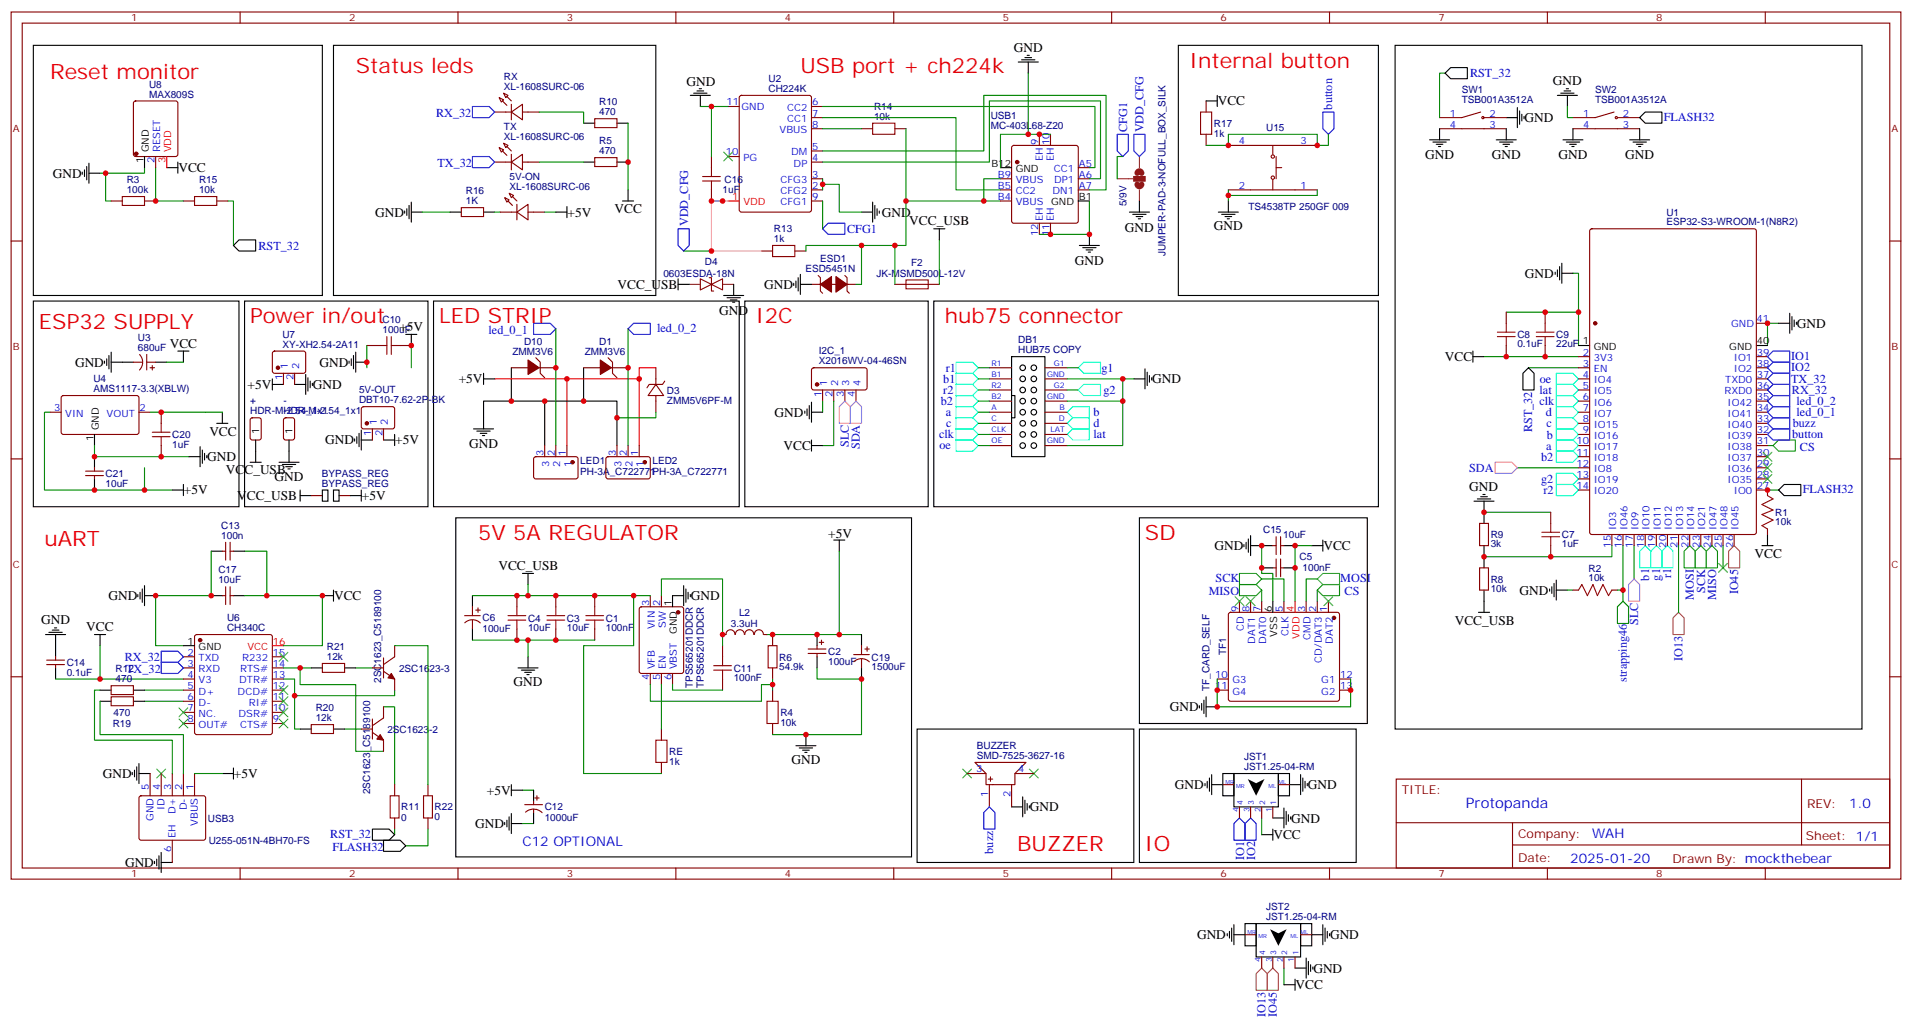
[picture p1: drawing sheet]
<svg xmlns="http://www.w3.org/2000/svg" width="607mm" height="326mm" viewBox="0 0 607 326" stroke-linecap="round" stroke-linejoin="round" font-family="sans-serif">
<defs><g id="words">
<g font-size="6.7" fill="#f00">
<text x="112.9" y="23.2">Status leds</text>
<text x="254" y="23.2">USB port + ch224k</text>
<text x="377.5" y="21.4">Internal button</text>
<text x="15.9" y="25">Reset monitor</text>
<text x="12.3" y="104.4">ESP32 SUPPLY</text>
<text x="79.4" y="102.6">Power in/out</text>
<text x="139.3" y="102.6">LED STRIP</text>
<text x="239.9" y="102.6">I2C</text>
<text x="299.9" y="102.6">hub75 connector</text>
<text x="14.1" y="173.1">uART</text>
<text x="151.7" y="171.4">5V 5A REGULATOR</text>
<text x="363.4" y="171.4">SD</text>
<text x="322.8" y="270.2">BUZZER</text>
<text x="363.4" y="270.2">IO</text>
</g>
<text font-size="4.6" fill="#00f" x="465.2" y="256.3">Protopanda</text>
<g font-size="4.2">
<text x="321.7" y="16.5">GND</text>
<text x="217.9" y="27.3">GND</text>
<text x="492.8" y="27.1">GND</text>
<text x="386.5" y="33.5">VCC</text>
<text x="483.8" y="38.8">GND</text>
<text x="452.3" y="50.5">GND</text>
<text x="473.4" y="50.5">GND</text>
<text x="494.6" y="50.5">GND</text>
<text x="515.8" y="50.5">GND</text>
<text x="16.8" y="56.4">GND</text>
<text x="56.6" y="54.6">VCC</text>
<text x="119.1" y="68.7">GND</text>
<text x="180.1" y="68.7">+5V</text>
<text x="195.1" y="67.7">VCC</text>
<text x="279.9" y="68.9">GND</text>
<text x="288.6" y="71.5">VCC_USB</text>
<text x="357" y="73.5">GND</text>
<text x="385.2" y="73">GND</text>
<text x="341.1" y="84.1">GND</text>
<text x="484" y="88.1">GND</text>
<text x="196" y="91.7">VCC_USB</text>
<text x="242.5" y="91.7">GND</text>
<text x="228.2" y="99.9">GND</text>
<text x="126.7" y="105">+5V</text>
<text x="570.3" y="104">GND</text>
<text x="53.9" y="110.3">VCC</text>
<text x="23.8" y="116.4">GND</text>
<text x="101.4" y="116.4">GND</text>
<text x="458.5" y="114.6">VCC</text>
<text x="78.6" y="123.4">+5V</text>
<text x="99.3" y="123.4">GND</text>
<text x="145.6" y="121.6">+5V</text>
<text x="365.7" y="121.6">GND</text>
<text x="245.8" y="132.2">GND</text>
<text x="66.4" y="138.3">VCC</text>
<text x="103.2" y="141">GND</text>
<text x="125.4" y="141">+5V</text>
<text x="148.9" y="142.2">GND</text>
<text x="248.7" y="142.8">VCC</text>
<text x="65.8" y="146.4">GND</text>
<text x="71.7" y="150.6">VCC_USB</text>
<text x="87.1" y="152.7">GND</text>
<text x="466.3" y="155.8">GND</text>
<text x="58.4" y="156.9">+5V</text>
<text x="75.3" y="158.7">VCC_USB</text>
<text x="114.8" y="158.7">+5V</text>
<text x="262.8" y="170.7">+5V</text>
<text x="385.4" y="174.6">GND</text>
<text x="420" y="174.6">VCC</text>
<text x="556.8" y="177.1">VCC</text>
<text x="158.2" y="180.8">VCC_USB</text>
<text x="34.4" y="190.4">GND</text>
<text x="106" y="190.5">VCC</text>
<text x="219.3" y="190.5">GND</text>
<text x="482.2" y="188.7">GND</text>
<text x="13.1" y="198.1">GND</text>
<text x="27.4" y="200.3">VCC</text>
<text x="461.7" y="198.3">VCC_USB</text>
<text x="163" y="217.6">GND</text>
<text x="371.3" y="225.7">GND</text>
<text x="251.2" y="242.3">GND</text>
<text x="32.6" y="246.9">GND</text>
<text x="74.3" y="246.9">+5V</text>
<text x="372.8" y="250.4">GND</text>
<text x="415" y="250.4">GND</text>
<text x="154.5" y="252.2">+5V</text>
<text x="326.8" y="257.5">GND</text>
<text x="150.8" y="262.7">GND</text>
<text x="409.8" y="261">GND</text>
<text x="404.1" y="266.3">VCC</text>
<text x="39.7" y="275.1">GND</text>
<text x="379.9" y="298">GND</text>
<text x="422.1" y="298.1">GND</text>
<text x="416.8" y="308.6">GND</text>
<text x="411.2" y="313.9">VCC</text>
</g>
<g font-size="4.2" fill="#00f">
<text x="586.9" y="256.5">1.0</text>
<text x="165.8" y="268.4">C12 OPTIONAL</text>
<text x="505.3" y="266.1">WAH</text>
<text x="498.3" y="273.9">2025-01-20</text>
</g>
<g font-size="3.9" fill="#00f">
<text x="466.5" y="24.5">RST_32</text>
<text x="422.8" y="34.8" transform="rotate(-90 422.8 34.8)">button</text>
<text x="138.4" y="37">RX_32</text>
<text x="357.7" y="41.9" transform="rotate(-90 357.7 41.9)">CFG1</text>
<text x="528" y="38.3">FLASH32</text>
<text x="362.9" y="42" transform="rotate(-90 362.9 42)">VDD_CFG</text>
<text x="138.8" y="52.9">TX_32</text>
<text x="218.4" y="71.8" transform="rotate(-90 218.4 71.8)">VDD_CFG</text>
<text x="268.8" y="73.9">CFG1</text>
<text x="82" y="79.2">RST_32</text>
<text x="155" y="105.8">led_0_1</text>
<text x="208.5" y="105.5">led_0_2</text>
<text x="300.2" y="117.9">r1</text>
<text x="349.5" y="118">g1</text>
<text x="568.4" y="114.3">IO1</text>
<text x="568.4" y="117.9">IO2</text>
<text x="299.3" y="121.5">b1</text>
<text x="299.3" y="125">r2</text>
<text x="350.2" y="125">g2</text>
<text x="488.6" y="125">lat</text>
<text x="488.6" y="121.5">oe</text>
<text x="568.4" y="121.4">TX_32</text>
<text x="568.7" y="124.9">RX_32</text>
<text x="298.6" y="128.5">b2</text>
<text x="488.5" y="128.6">clk</text>
<text x="570.1" y="131.9">led_0_1</text>
<text x="570.1" y="128.4">led_0_2</text>
<text x="300.1" y="132.1">a</text>
<text x="300.3" y="135.6">c</text>
<text x="347" y="132.1">b</text>
<text x="347" y="135.6">d</text>
<text x="486.2" y="137.1" transform="rotate(-90 486.2 137.1)">RST_32</text>
<text x="490.5" y="132.1">d</text>
<text x="490.8" y="135.6">c</text>
<text x="568.9" y="135.4">buzz</text>
<text x="269.4" y="141.9" transform="rotate(-90 269.4 141.9)">SLC</text>
<text x="272.9" y="142.6" transform="rotate(-90 272.9 142.6)">SDA</text>
<text x="298" y="139.1">clk</text>
<text x="298.1" y="142.6">oe</text>
<text x="347" y="139.1">lat</text>
<text x="490.6" y="142.7">a</text>
<text x="490.9" y="139.2">b</text>
<text x="568.8" y="139.1">button</text>
<text x="571.2" y="143">CS</text>
<text x="466.2" y="149.7">SDA</text>
<text x="489.1" y="146.2">b2</text>
<text x="489.1" y="153.2">g2</text>
<text x="489.8" y="156.7">r2</text>
<text x="572.1" y="156.4">FLASH32</text>
<text x="385.8" y="184.8">SCK</text>
<text x="425.3" y="184.7">MOSI</text>
<text x="523.3" y="184.2" transform="rotate(-90 523.3 184.2)">b1</text>
<text x="526.9" y="184.2" transform="rotate(-90 526.9 184.2)">g1</text>
<text x="530.4" y="183.4" transform="rotate(-90 530.4 183.4)">r1</text>
<text x="383.6" y="188.7">MISO</text>
<text x="426.7" y="188.8">CS</text>
<text x="537.6" y="190.4" transform="rotate(-90 537.6 190.4)">MOSI</text>
<text x="541.1" y="188.2" transform="rotate(-90 541.1 188.2)">SCK</text>
<text x="544.6" y="190.3" transform="rotate(-90 544.6 190.3)">MISO</text>
<text x="551.6" y="188.6" transform="rotate(-90 551.6 188.6)">IO45</text>
<text x="519.8" y="198.4" transform="rotate(-90 519.8 198.4)">SLC</text>
<text x="39.6" y="209.9">RX_32</text>
<text x="534" y="209.8" transform="rotate(-90 534 209.8)">IO13</text>
<text x="40" y="213.4">TX_32</text>
<text x="516.3" y="216.3" transform="rotate(-90 516.3 216.3)">strapping46</text>
<text x="104.8" y="266">RST_32</text>
<text x="105.6" y="270">FLASH32</text>
<text x="315.2" y="270.9" transform="rotate(-90 315.2 270.9)">buzz</text>
<text x="394.8" y="272.9" transform="rotate(-90 394.8 272.9)">IO1</text>
<text x="398.3" y="272.9" transform="rotate(-90 398.3 272.9)">IO2</text>
<text x="401.7" y="322.7" transform="rotate(-90 401.7 322.7)">IO13</text>
<text x="405.2" y="322.7" transform="rotate(-90 405.2 322.7)">IO45</text>
</g>
<g font-size="3.9" fill="#800">
<text x="444.9" y="251.8">TITLE:</text>
<text x="573.5" y="256.5">REV:</text>
<text x="481.8" y="266">Company:</text>
<text x="573.1" y="266.6">Sheet: 1/1</text>
<text x="481.8" y="273.7">Date:</text>
<text x="530.8" y="273.8">Drawn By: mockthebear</text>
</g>
<g font-size="3.2" fill="#800">
<text x="41.6" y="6.8">1</text>
<text x="110.8" y="6.8">2</text>
<text x="179.9" y="6.8">3</text>
<text x="249.1" y="6.8">4</text>
<text x="318.2" y="6.8">5</text>
<text x="387.3" y="6.8">6</text>
<text x="456.5" y="6.8">7</text>
<text x="525.6" y="6.8">8</text>
<text x="4.1" y="41.9">A</text>
<text x="600.3" y="41.9">A</text>
<text x="4.1" y="111.1">B</text>
<text x="600.3" y="111.1">B</text>
<text x="4.1" y="180.2">C</text>
<text x="600.3" y="180.2">C</text>
<text x="41.6" y="278.4">1</text>
<text x="110.8" y="278.4">2</text>
<text x="179.9" y="278.4">3</text>
<text x="249.1" y="278.4">4</text>
<text x="318.2" y="278.4">5</text>
<text x="387.3" y="278.4">6</text>
<text x="456.5" y="278.4">7</text>
<text x="525.6" y="278.4">8</text>
</g>
<g font-size="3.2" fill="#000080">
<text x="47.3" y="27.9">U8</text>
<text x="159.9" y="28.5">XL-1608SURC-06</text>
<text x="159.9" y="25.3">RX</text>
<text x="243.9" y="29.2">CH224K</text>
<text x="243.9" y="26.1">U2</text>
<text x="463.9" y="29.4">SW1</text>
<text x="506.2" y="29.4">SW2</text>
<text x="47.3" y="31">MAX809S</text>
<text x="190.2" y="33.4">R10</text>
<text x="277.4" y="34.9">R14</text>
<text x="463.9" y="32.6">TSB001A3512A</text>
<text x="506.2" y="32.6">TSB001A3512A</text>
<text x="159.9" y="41.2">TX</text>
<text x="190.2" y="36.6">470</text>
<text x="277.4" y="38">10k</text>
<text x="314.4" y="40.9">MC-403L68-Z20</text>
<text x="314.4" y="37.7">USB1</text>
<text x="385.2" y="40.3">R17</text>
<text x="401.8" y="41.4">U15</text>
<text x="159.9" y="44.4">XL-1608SURC-06</text>
<text x="190.2" y="45.8">R5</text>
<text x="385.2" y="43.4">1k</text>
<text x="190.2" y="49">470</text>
<text x="40.2" y="58.2">R3</text>
<text x="63.2" y="58.2">R15</text>
<text x="161.7" y="57.1">5V-ON</text>
<text x="230" y="58">C16</text>
<text x="40.2" y="61.3">100k</text>
<text x="63.2" y="61.3">10k</text>
<text x="147.8" y="64.8">1K</text>
<text x="147.8" y="61.7">R16</text>
<text x="161.7" y="60.3">XL-1608SURC-06</text>
<text x="229.3" y="61.2">1uF</text>
<text x="357.5" y="65.4" transform="rotate(-90 357.5 65.4)">5/9V</text>
<text x="396.2" y="66.7">TS4538TP 250GF 009</text>
<text x="528.8" y="71.5">ESP32-S3-WROOM-1(N8R2)</text>
<text x="528.8" y="68.6">U1</text>
<text x="245.6" y="76.8">1k</text>
<text x="245.6" y="73.7">R13</text>
<text x="223.7" y="83.9">D4</text>
<text x="260.3" y="83.2">ESD1</text>
<text x="369.8" y="81.2" transform="rotate(-90 369.8 81.2)">JUMPER-PAD-3-NOFULL_BOX_SILK</text>
<text x="210.5" y="87.9">0603ESDA-18N</text>
<text x="255.6" y="86.4">ESD5451N</text>
<text x="278.2" y="87.9">JK-MSMD500L-12V</text>
<text x="289.1" y="84.5">F2</text>
<text x="89.6" y="107.1">U7</text>
<text x="121.4" y="105.8">100uF</text>
<text x="121.4" y="102.6">C10</text>
<text x="481.5" y="107.3">C8</text>
<text x="493.9" y="107.3">C9</text>
<text x="43.8" y="111.4">680uF</text>
<text x="43.8" y="108.3">U3</text>
<text x="89.6" y="110.3">XY-XH2.54-2A11</text>
<text x="162.7" y="112.6">ZMM3V6</text>
<text x="166.3" y="109.3">D10</text>
<text x="185.6" y="112.6">ZMM3V6</text>
<text x="190.2" y="109.3">D1</text>
<text x="259.9" y="112.2">I2C_1</text>
<text x="323.1" y="112.1">HUB75 COPY</text>
<text x="323.1" y="108.9">DB1</text>
<text x="481.5" y="110.2">0.1uF</text>
<text x="493.9" y="110.2">22uF</text>
<text x="259.9" y="115.6">X2016WV-04-46SN</text>
<text x="29.6" y="124.5">AMS1117-3.3(XBLW)</text>
<text x="29.6" y="121.3">U4</text>
<text x="113.9" y="124.8">5V-OUT</text>
<text x="211.7" y="124.9">D3</text>
<text x="79.4" y="131.5">HDR-M-2.54_1x1</text>
<text x="79.4" y="128.3">+</text>
<text x="90" y="131.5">HDR-M-2.54_1x1</text>
<text x="90" y="128.3">-</text>
<text x="113.9" y="128">DBT10-7.62-2P-BK</text>
<text x="211.7" y="128.1">ZMM5V6PF-M</text>
<text x="54.7" y="142.2">1uF</text>
<text x="54.7" y="139">C20</text>
<text x="184.1" y="147.3">LED1</text>
<text x="207.1" y="147.3">LED2</text>
<text x="33.5" y="154.5">10uF</text>
<text x="33.5" y="151.3">C21</text>
<text x="102.1" y="154.4">BYPASS_REG</text>
<text x="102.1" y="151.3">BYPASS_REG</text>
<text x="184.1" y="150.7">PH-3A_C722771PH-3A_C722771</text>
<text x="70.2" y="167.9">C13</text>
<text x="563.4" y="166.7">10k</text>
<text x="563.4" y="163.7">R1</text>
<text x="70.2" y="171">100n</text>
<text x="400.9" y="169">C15</text>
<text x="407.2" y="170.8">10uF</text>
<text x="473.1" y="173.7">3k</text>
<text x="473.1" y="170.8">R9</text>
<text x="495.7" y="173.7">1uF</text>
<text x="495.7" y="170.8">C7</text>
<text x="412.4" y="177.8">C5</text>
<text x="69.3" y="185.1">10uF</text>
<text x="69.3" y="182">C17</text>
<text x="413.4" y="181.3">100nF</text>
<text x="473.1" y="184.9">R8</text>
<text x="504.1" y="184.4">10k</text>
<text x="504.1" y="181.5">R2</text>
<text x="473.1" y="187.8">10k</text>
<text x="72" y="197.1">U6</text>
<text x="153.1" y="197.2">C6</text>
<text x="167.6" y="197.2">C4</text>
<text x="179.9" y="197.2">C3</text>
<text x="192.3" y="197.2">C1</text>
<text x="234.5" y="195.6">L2</text>
<text x="72" y="200.2">CH340C</text>
<text x="153.1" y="200.4">100uF</text>
<text x="167.6" y="200.4">10uF</text>
<text x="179.9" y="200.4">10uF</text>
<text x="192.3" y="200.4">100nF</text>
<text x="232" y="199">3.3uH</text>
<text x="103.7" y="209.5">12k</text>
<text x="103.7" y="206.3">R21</text>
<text x="247.3" y="209.6">R6</text>
<text x="262.8" y="207.8">C2</text>
<text x="276.6" y="209.6">C19</text>
<text x="389.2" y="207.8" transform="rotate(-90 389.2 207.8)">TF1</text>
<text x="21.2" y="214.5">0.1uF</text>
<text x="21.2" y="211.3">C14</text>
<text x="36.7" y="213.4">R12</text>
<text x="126.6" y="213.1">2SC1623-3</text>
<text x="232.8" y="213.1">C11</text>
<text x="247.3" y="212.7">54.9k</text>
<text x="262.8" y="211">100uF</text>
<text x="276.6" y="212.7">1500uF</text>
<text x="36.7" y="216.5">470</text>
<text x="121" y="216.7" transform="rotate(-90 121 216.7)">2SC1623_C5189100</text>
<text x="219.8" y="218.4" transform="rotate(-90 219.8 218.4)">TPS565201DDCR</text>
<text x="223.4" y="218.4" transform="rotate(-90 223.4 218.4)">TPS565201DDCR</text>
<text x="232.8" y="216.2">100nF</text>
<text x="383.9" y="219.3" transform="rotate(-90 383.9 219.3)">TF_CARD_SELF</text>
<text x="36.1" y="227.2">470</text>
<text x="100.2" y="225.7">R20</text>
<text x="247.7" y="227.2">R4</text>
<text x="35.8" y="230.8">R19</text>
<text x="100.2" y="228.9">12k</text>
<text x="122.9" y="232.5">2SC1623-2</text>
<text x="247.6" y="230.4">10k</text>
<text x="212.4" y="239.6">RE</text>
<text x="310" y="237.7">BUZZER</text>
<text x="212.4" y="242.7">1k</text>
<text x="310" y="240.9">SMD-7525-3627-16</text>
<text x="394.8" y="244.4">JST1.25-04-RM</text>
<text x="394.8" y="241.2">JST1</text>
<text x="117.5" y="252" transform="rotate(-90 117.5 252)">2SC1623_C5189100</text>
<text x="127.4" y="257.2">R11</text>
<text x="137.9" y="257.2">R22</text>
<text x="172.9" y="257.2">C12</text>
<text x="66" y="260.7">USB3</text>
<text x="127.4" y="260.4">0</text>
<text x="137.9" y="260.4">0</text>
<text x="172.9" y="260.4">1000uF</text>
<text x="66.3" y="267.7">U255-051N-4BH70-FS</text>
<text x="401.9" y="292">JST1.25-04-RM</text>
<text x="401.9" y="288.9">JST2</text>
</g>
<g font-size="3.2" fill="#00f">
<text x="230.6" y="33.4">11</text>
<text x="235.3" y="34.9">GND</text>
<text x="249.8" y="35.2">CC2</text>
<text x="257.7" y="33.4">6</text>
<text x="249.8" y="38.7">CC1</text>
<text x="257.7" y="37">7</text>
<text x="257.7" y="40.5">8</text>
<text x="460.1" y="37">1</text>
<text x="460.1" y="40.5">4</text>
<text x="472.7" y="37">2</text>
<text x="472.7" y="40.5">3</text>
<text x="502.5" y="37">1</text>
<text x="502.5" y="40.5">4</text>
<text x="515.1" y="37">2</text>
<text x="515.1" y="40.5">3</text>
<text x="247.4" y="42.3">VBUS</text>
<text x="257.7" y="47.6">5</text>
<text x="329.5" y="46.1" transform="rotate(-90 329.5 46.1)">9</text>
<text x="333" y="46.1" transform="rotate(-90 333 46.1)">10</text>
<text x="393.1" y="45.8">4</text>
<text x="412.7" y="45.8">3</text>
<text x="49" y="51.9" transform="rotate(-90 49 51.9)">2</text>
<text x="50.8" y="48.4" transform="rotate(-90 50.8 48.4)">RESET</text>
<text x="230.4" y="49.3">10</text>
<text x="235.9" y="51.1">PG</text>
<text x="251.1" y="49.3">DM</text>
<text x="251.9" y="52.8">DP</text>
<text x="257.7" y="51.1">4</text>
<text x="330.9" y="51.2" transform="rotate(-90 330.9 51.2)">EH</text>
<text x="334.4" y="51.2" transform="rotate(-90 334.4 51.2)">EH</text>
<text x="342.4" y="52.8">A5</text>
<text x="247.7" y="58.1">CFG3</text>
<text x="257.7" y="59.9">2</text>
<text x="257.7" y="56.4">3</text>
<text x="316.7" y="56.4">B9</text>
<text x="316.7" y="59.9">B5</text>
<text x="322.3" y="58.1">VBUS</text>
<text x="334.4" y="54.6">CC1</text>
<text x="334.5" y="58.1">DP1</text>
<text x="342.4" y="59.9">A7</text>
<text x="342.4" y="56.4">A6</text>
<text x="393.1" y="59.9">2</text>
<text x="412.7" y="59.9">1</text>
<text x="247.7" y="61.7">CFG2</text>
<text x="247.7" y="65.2">CFG1</text>
<text x="257.7" y="63.4">9</text>
<text x="316.7" y="63.4">B4</text>
<text x="322.3" y="61.7">CC2</text>
<text x="322.3" y="65.2">VBUS</text>
<text x="334.1" y="61.7">DN1</text>
<text x="330.9" y="70.1" transform="rotate(-90 330.9 70.1)">EH</text>
<text x="334.4" y="70.1" transform="rotate(-90 334.4 70.1)">EH</text>
<text x="329.5" y="74.9" transform="rotate(-90 329.5 74.9)">12</text>
<text x="333" y="74.9" transform="rotate(-90 333 74.9)">11</text>
<text x="549.4" y="103.6">GND</text>
<text x="557.4" y="102.2">41</text>
<text x="502.3" y="112.8">2</text>
<text x="557.6" y="112.8">39</text>
<text x="91.4" y="117.2" transform="rotate(-90 91.4 117.2)">1</text>
<text x="94.9" y="117.2" transform="rotate(-90 94.9 117.2)">2</text>
<text x="502.3" y="119.9">4</text>
<text x="502.3" y="116.3">3</text>
<text x="505.8" y="118.1">EN</text>
<text x="505.8" y="114.6">3V3</text>
<text x="550.2" y="114.6">IO1</text>
<text x="550.2" y="118.1">IO2</text>
<text x="557.6" y="116.3">38</text>
<text x="557.6" y="119.9">37</text>
<text x="89.6" y="120.7" transform="rotate(-90 89.6 120.7)">1</text>
<text x="93.1" y="120.7" transform="rotate(-90 93.1 120.7)">2</text>
<text x="260.7" y="125.9" transform="rotate(-90 260.7 125.9)">1</text>
<text x="262.5" y="122.4" transform="rotate(-90 262.5 122.4)">1</text>
<text x="264.2" y="125.9" transform="rotate(-90 264.2 125.9)">2</text>
<text x="266" y="122.4" transform="rotate(-90 266 122.4)">2</text>
<text x="267.8" y="125.9" transform="rotate(-90 267.8 125.9)">3</text>
<text x="269.5" y="122.4" transform="rotate(-90 269.5 122.4)">3</text>
<text x="271.3" y="125.9" transform="rotate(-90 271.3 125.9)">4</text>
<text x="273" y="122.4" transform="rotate(-90 273 122.4)">4</text>
<text x="502.3" y="123.4">5</text>
<text x="505.8" y="125.2">IO5</text>
<text x="505.8" y="121.6">IO4</text>
<text x="547.2" y="125.2">RXD0</text>
<text x="547.5" y="121.6">TXD0</text>
<text x="557.6" y="123.4">36</text>
<text x="17.2" y="130.5">3</text>
<text x="44.3" y="130.5">2</text>
<text x="502.3" y="130.5">7</text>
<text x="502.3" y="126.9">6</text>
<text x="505.8" y="128.7">IO6</text>
<text x="548.2" y="128.7">IO42</text>
<text x="557.6" y="126.9">35</text>
<text x="557.6" y="130.5">34</text>
<text x="20.7" y="132.2">VIN</text>
<text x="33.8" y="132.2">VOUT</text>
<text x="119.6" y="134.8" transform="rotate(-90 119.6 134.8)">1</text>
<text x="123.1" y="134.8" transform="rotate(-90 123.1 134.8)">2</text>
<text x="502.3" y="137.5">9</text>
<text x="502.3" y="134">8</text>
<text x="505.8" y="135.7">IO15</text>
<text x="505.8" y="132.2">IO7</text>
<text x="548.2" y="132.2">IO41</text>
<text x="548.2" y="135.7">IO40</text>
<text x="557.6" y="134">33</text>
<text x="557.6" y="137.5">32</text>
<text x="117.8" y="138.3" transform="rotate(-90 117.8 138.3)">1</text>
<text x="121.4" y="138.3" transform="rotate(-90 121.4 138.3)">2</text>
<text x="500.3" y="141">10</text>
<text x="505.8" y="142.8">IO17</text>
<text x="505.8" y="139.3">IO16</text>
<text x="548.2" y="139.3">IO39</text>
<text x="548.2" y="142.8">IO38</text>
<text x="557.6" y="141">31</text>
<text x="172.5" y="144.7" transform="rotate(-90 172.5 144.7)">3</text>
<text x="174.3" y="148.2" transform="rotate(-90 174.3 148.2)">3</text>
<text x="176" y="144.7" transform="rotate(-90 176 144.7)">2</text>
<text x="177.8" y="148.2" transform="rotate(-90 177.8 148.2)">2</text>
<text x="179.6" y="144.7" transform="rotate(-90 179.6 144.7)">1</text>
<text x="181.3" y="148.2" transform="rotate(-90 181.3 148.2)">1</text>
<text x="195.4" y="144.7" transform="rotate(-90 195.4 144.7)">3</text>
<text x="197.2" y="148.2" transform="rotate(-90 197.2 148.2)">3</text>
<text x="199" y="144.7" transform="rotate(-90 199 144.7)">2</text>
<text x="200.7" y="148.2" transform="rotate(-90 200.7 148.2)">2</text>
<text x="202.5" y="144.7" transform="rotate(-90 202.5 144.7)">1</text>
<text x="204.3" y="148.2" transform="rotate(-90 204.3 148.2)">1</text>
<text x="500.3" y="148.1">12</text>
<text x="500.3" y="144.6">11</text>
<text x="505.8" y="149.9">IO8</text>
<text x="505.8" y="146.3">IO18</text>
<text x="548.2" y="146.3">IO37</text>
<text x="548.2" y="149.9">IO36</text>
<text x="557.6" y="144.6">30</text>
<text x="557.6" y="148.1">29</text>
<text x="500.3" y="155.2">14</text>
<text x="500.3" y="151.6">13</text>
<text x="505.8" y="153.4">IO19</text>
<text x="548.2" y="153.4">IO35</text>
<text x="557.6" y="151.6">28</text>
<text x="557.6" y="155.2">27</text>
<text x="505.8" y="156.9">IO20</text>
<text x="550.2" y="156.9">IO0</text>
<text x="511.2" y="173.8" transform="rotate(-90 511.2 173.8)">15</text>
<text x="512.9" y="168.3" transform="rotate(-90 512.9 168.3)">IO3</text>
<text x="514.7" y="173.8" transform="rotate(-90 514.7 173.8)">16</text>
<text x="516.5" y="168.3" transform="rotate(-90 516.5 168.3)">IO46</text>
<text x="518.2" y="173.8" transform="rotate(-90 518.2 173.8)">17</text>
<text x="520" y="168.3" transform="rotate(-90 520 168.3)">IO9</text>
<text x="521.8" y="173.8" transform="rotate(-90 521.8 173.8)">18</text>
<text x="523.5" y="168.3" transform="rotate(-90 523.5 168.3)">IO10</text>
<text x="525.3" y="173.8" transform="rotate(-90 525.3 173.8)">19</text>
<text x="527" y="168.3" transform="rotate(-90 527 168.3)">IO11</text>
<text x="528.8" y="173.8" transform="rotate(-90 528.8 173.8)">20</text>
<text x="530.6" y="168.3" transform="rotate(-90 530.6 168.3)">IO12</text>
<text x="532.3" y="173.8" transform="rotate(-90 532.3 173.8)">21</text>
<text x="534.1" y="168.3" transform="rotate(-90 534.1 168.3)">IO13</text>
<text x="535.9" y="173.8" transform="rotate(-90 535.9 173.8)">22</text>
<text x="537.6" y="168.3" transform="rotate(-90 537.6 168.3)">IO14</text>
<text x="539.4" y="173.8" transform="rotate(-90 539.4 173.8)">23</text>
<text x="541.2" y="168.3" transform="rotate(-90 541.2 168.3)">IO21</text>
<text x="542.9" y="173.8" transform="rotate(-90 542.9 173.8)">24</text>
<text x="544.7" y="168.3" transform="rotate(-90 544.7 168.3)">IO47</text>
<text x="546.5" y="173.8" transform="rotate(-90 546.5 173.8)">25</text>
<text x="548.2" y="168.3" transform="rotate(-90 548.2 168.3)">IO48</text>
<text x="550" y="173.8" transform="rotate(-90 550 173.8)">26</text>
<text x="551.7" y="168.3" transform="rotate(-90 551.7 168.3)">IO45</text>
<text x="206" y="192.4" transform="rotate(-90 206 192.4)">3</text>
<text x="209.5" y="192.4" transform="rotate(-90 209.5 192.4)">2</text>
<text x="393" y="194.1" transform="rotate(-90 393 194.1)">9</text>
<text x="396.5" y="194.1" transform="rotate(-90 396.5 194.1)">8</text>
<text x="400" y="194.1" transform="rotate(-90 400 194.1)">7</text>
<text x="407.1" y="194.1" transform="rotate(-90 407.1 194.1)">5</text>
<text x="414.2" y="194.1" transform="rotate(-90 414.2 194.1)">3</text>
<text x="417.7" y="194.1" transform="rotate(-90 417.7 194.1)">2</text>
<text x="421.2" y="194.1" transform="rotate(-90 421.2 194.1)">1</text>
<text x="207.8" y="199.7" transform="rotate(-90 207.8 199.7)">VIN</text>
<text x="211.3" y="199.2" transform="rotate(-90 211.3 199.2)">SW</text>
<text x="394.8" y="200.3" transform="rotate(-90 394.8 200.3)">CD</text>
<text x="408.9" y="201.8" transform="rotate(-90 408.9 201.8)">CLK</text>
<text x="415.9" y="202.9" transform="rotate(-90 415.9 202.9)">CMD</text>
<text x="59.5" y="208.1">2</text>
<text x="63" y="209.8">TXD</text>
<text x="76.9" y="209.8">R232</text>
<text x="86.6" y="208.1">15</text>
<text x="398.3" y="204.2" transform="rotate(-90 398.3 204.2)">DAT1</text>
<text x="401.8" y="204.2" transform="rotate(-90 401.8 204.2)">DAT0</text>
<text x="423" y="204.2" transform="rotate(-90 423 204.2)">DAT2</text>
<text x="59.5" y="211.6">3</text>
<text x="59.5" y="215.1">4</text>
<text x="63" y="213.4">RXD</text>
<text x="76.2" y="213.4">RTS#</text>
<text x="86.6" y="215.1">13</text>
<text x="86.6" y="211.6">14</text>
<text x="206" y="215.9" transform="rotate(-90 206 215.9)">4</text>
<text x="207.8" y="212.4" transform="rotate(-90 207.8 212.4)">VFB</text>
<text x="209.5" y="215.9" transform="rotate(-90 209.5 215.9)">5</text>
<text x="211.3" y="212.4" transform="rotate(-90 211.3 212.4)">EN</text>
<text x="213.1" y="215.9" transform="rotate(-90 213.1 215.9)">6</text>
<text x="214.8" y="212.4" transform="rotate(-90 214.8 212.4)">VBST</text>
<text x="385.6" y="215.1">10</text>
<text x="419.5" y="210.3" transform="rotate(-90 419.5 210.3)">CD/DAT3</text>
<text x="425.3" y="215.1">12</text>
<text x="59.5" y="218.7">5</text>
<text x="63" y="216.9">V3</text>
<text x="63" y="220.4">D+</text>
<text x="75.4" y="220.4">DCD#</text>
<text x="75.9" y="216.9">DTR#</text>
<text x="86.6" y="218.7">12</text>
<text x="385.6" y="218.7">11</text>
<text x="391.1" y="216.9">G3</text>
<text x="391.1" y="220.4">G4</text>
<text x="419.3" y="216.9">G1</text>
<text x="419.3" y="220.4">G2</text>
<text x="425.3" y="218.7">13</text>
<text x="59.5" y="222.2">6</text>
<text x="59.5" y="225.7">7</text>
<text x="63" y="223.9">D-</text>
<text x="63" y="227.5">NC.</text>
<text x="75.7" y="227.5">DSR#</text>
<text x="79" y="223.9">RI#</text>
<text x="86.6" y="225.7">10</text>
<text x="86.6" y="222.2">11</text>
<text x="59.5" y="229.2">8</text>
<text x="63" y="231">OUT#</text>
<text x="76.2" y="231">CTS#</text>
<text x="86.6" y="229.2">9</text>
<text x="309.8" y="245.1">3</text>
<text x="323.1" y="245.1">4</text>
<text x="47.3" y="250.8" transform="rotate(-90 47.3 250.8)">5</text>
<text x="50.8" y="250.8" transform="rotate(-90 50.8 250.8)">4</text>
<text x="54.3" y="250.8" transform="rotate(-90 54.3 250.8)">3</text>
<text x="57.9" y="250.8" transform="rotate(-90 57.9 250.8)">2</text>
<text x="61.4" y="250.8" transform="rotate(-90 61.4 250.8)">1</text>
<text x="52.2" y="257" transform="rotate(-90 52.2 257)">ID</text>
<text x="59.3" y="257.1" transform="rotate(-90 59.3 257.1)">D-</text>
<text x="313.6" y="252.8" transform="rotate(-90 313.6 252.8)">1</text>
<text x="320.7" y="252.8" transform="rotate(-90 320.7 252.8)">2</text>
<text x="48.7" y="260.5" transform="rotate(-90 48.7 260.5)">GND</text>
<text x="55.7" y="258.3" transform="rotate(-90 55.7 258.3)">D+</text>
<text x="62.8" y="262.1" transform="rotate(-90 62.8 262.1)">VBUS</text>
<text x="55.7" y="265.9" transform="rotate(-90 55.7 265.9)">EH</text>
<text x="54.3" y="270.4" transform="rotate(-90 54.3 270.4)">6</text>
</g>
<g font-size="3.2">
<text x="45.5" y="51.9" transform="rotate(-90 45.5 51.9)">1</text>
<text x="47.3" y="48.4" transform="rotate(-90 47.3 48.4)">GND</text>
<text x="314.6" y="52.8">B12</text>
<text x="322.3" y="54.6">GND</text>
<text x="333.6" y="65.2">GND</text>
<text x="342.4" y="63.4">B1</text>
<text x="502.3" y="109.3">1</text>
<text x="505.8" y="111.1">GND</text>
<text x="548.8" y="111.1">GND</text>
<text x="557.6" y="109.3">40</text>
<text x="31.4" y="136.6" transform="rotate(-90 31.4 136.6)">GND</text>
<text x="82.2" y="137.9" transform="rotate(-90 82.2 137.9)">1</text>
<text x="92.8" y="137.9" transform="rotate(-90 92.8 137.9)">1</text>
<text x="29.6" y="140.1" transform="rotate(-90 29.6 140.1)">1</text>
<text x="213.1" y="192.4" transform="rotate(-90 213.1 192.4)">1</text>
<text x="403.6" y="194.1" transform="rotate(-90 403.6 194.1)">6</text>
<text x="214.8" y="201.1" transform="rotate(-90 214.8 201.1)">GND</text>
<text x="405.3" y="202.1" transform="rotate(-90 405.3 202.1)">VSS</text>
<text x="59.5" y="204.5">1</text>
<text x="63" y="206.3">GND</text>
</g>
<g font-size="3.2" fill="#f00">
<text x="52.6" y="51.9" transform="rotate(-90 52.6 51.9)">3</text>
<text x="54.3" y="48.4" transform="rotate(-90 54.3 48.4)">VDD</text>
<text x="232.4" y="63.4">1</text>
<text x="235.9" y="65.2">VDD</text>
<text x="410.6" y="194.1" transform="rotate(-90 410.6 194.1)">4</text>
<text x="412.4" y="202.7" transform="rotate(-90 412.4 202.7)">VDD</text>
<text x="78.5" y="206.3">VCC</text>
<text x="86.6" y="204.5">16</text>
</g>
<g font-size="2.5" fill="#00f">
<text x="314.7" y="116">R1</text>
<text x="314.7" y="119.5">B1</text>
<text x="332.3" y="119.5">GND</text>
<text x="334.5" y="116">G1</text>
<text x="314.7" y="123">R2</text>
<text x="334.5" y="123">G2</text>
<text x="314.7" y="126.6">B2</text>
<text x="314.7" y="130.1">A</text>
<text x="332.3" y="126.6">GND</text>
<text x="336.3" y="130.1">B</text>
<text x="314.7" y="133.6">C</text>
<text x="314.7" y="137.2">CLK</text>
<text x="333.4" y="137.2">LAT</text>
<text x="336.1" y="133.6">D</text>
<text x="314.7" y="140.7">OE</text>
<text x="332.3" y="140.7">GND</text>
<text x="393" y="257.6" transform="rotate(-90 393 257.6)">4</text>
<text x="394.4" y="255.3" transform="rotate(-90 394.4 255.3)">4</text>
<text x="396.5" y="257.6" transform="rotate(-90 396.5 257.6)">3</text>
<text x="397.9" y="255.3" transform="rotate(-90 397.9 255.3)">3</text>
<text x="400" y="257.6" transform="rotate(-90 400 257.6)">2</text>
<text x="401.5" y="255.3" transform="rotate(-90 401.5 255.3)">2</text>
<text x="403.6" y="257.6" transform="rotate(-90 403.6 257.6)">1</text>
<text x="405" y="255.3" transform="rotate(-90 405 255.3)">1</text>
<text x="400" y="305.2" transform="rotate(-90 400 305.2)">4</text>
<text x="401.5" y="303" transform="rotate(-90 401.5 303)">4</text>
<text x="403.6" y="305.2" transform="rotate(-90 403.6 305.2)">3</text>
<text x="405" y="303" transform="rotate(-90 405 303)">3</text>
<text x="407.1" y="305.2" transform="rotate(-90 407.1 305.2)">2</text>
<text x="408.5" y="303" transform="rotate(-90 408.5 303)">2</text>
<text x="410.6" y="305.2" transform="rotate(-90 410.6 305.2)">1</text>
<text x="412" y="303" transform="rotate(-90 412 303)">1</text>
</g>
<g font-size="1.8" fill="#00f">
<text x="388.9" y="248.6">MR</text>
<text x="392.3" y="250">MR</text>
<text x="402.5" y="250">ML</text>
<text x="405.7" y="248.6">ML</text>
<text x="395.9" y="296.3">MR</text>
<text x="399.3" y="297.7">MR</text>
<text x="409.6" y="297.7">ML</text>
<text x="412.7" y="296.3">ML</text>
</g>
</g></defs>
<g fill="none" stroke="#870000" stroke-width=".35">
<path d="M3.5 3.8h599.7v275.2h-599.7zM7.1 7.3h592.6v268.1h-592.6zM76.2 3.8v3.5M145.3 3.8v3.5M214.5 3.8v3.5M283.6 3.8v3.5M352.8 3.8v3.5M421.9 3.8v3.5M491.1 3.8v3.5M560.2 3.8v3.5M42.6 32.2l.4-.2h12.7l.5 .2 .2 .5v16.3l-.2 .5-.5 .2h-12.7l-.5-.3-.2-.4v-16.3zM157 35.6h5.3"/>
<path d="M158.4 31l1.4 .7-.7 .7zM159.8 29.6l1.4 .7-.7 .7zM162.3 35.6l3.5-2.5v4.9zM162.3 33.1v4.9M165.8 35.6h5.3M188.7 37.7h7.1v2.8h-7.1zM231.1 33.8h3.5M234.8 30.5l.5-.2h21.5l.7 .4v35.9l-.4 .7h-21.8l-.6-.5-.1-35.8zM257.5 33.8h3.6M257.5 37.3h3.6M382.8 32v3.6M469.9 35.6l-6 1.7h-7.1"/>
<path d="M471 37.3h7M512.2 35.6l-6 1.7h-7M513.3 37.3h7M49.4 49.7v3.5M157 51.4h5.3M158.4 46.8l1.4 .8-.7 .7zM159.8 45.4l1.4 .7-.7 .7zM162.3 51.4l3.5-2.4v4.9zM162.3 49v4.9M165.8 51.4h5.3M188.7 50h7.1v2.8h-7.1zM225.8 49.7v3.5"/>
<path d="M231.1 49.7h3.5M257.5 56.7h3.6M257.5 51.4h3.6M257.5 47.9h3.6M257.5 40.9h3.6M273.4 40.9h3.5M284 40.9h3.5M317.5 56.7h3.5M321.3 46.3l.4-.2h19.8l.5 .2 .2 .5v23.3l-.2 .5-.5 .2h-19.8l-.5-.2-.2-.5v-23.3zM329.8 42.6v3.5M333.4 42.6v3.5M342.2 56.7h3.5"/>
<path d="M342.2 53.2h3.5M382.8 42.6v3.5M389.8 46.1h28.2M403.9 46.1v2.9M403.9 57.1v3.2M405 49.7v7M405 53.2h1.8M456.8 40.9h21.2M499.2 40.9h21.1M3.5 76.5h3.6M35.3 63.8h3.5M45.9 63.8h3.5"/>
<path d="M58.2 63.8h3.5M68.8 63.8h3.5M146.4 65.9h7.1v2.8h-7.1zM158.7 67.3h5.3M160.2 62.7l1.4 .7-.7 .7zM161.6 61.3l1.4 .7-.7 .7zM164 67.3l3.6-2.5v5zM164 64.8v5M167.6 67.3h5.3M225.8 60.3v3.5M241.7 79.7h3.5M252.2 79.7h3.6"/>
<path d="M257.5 63.8h3.6M257.5 60.3h3.6M317.5 63.8h3.5M317.5 60.3h3.5M329.8 70.8v3.6M333.4 70.8v3.6M342.2 60.3h3.5M389.8 60.3h28.2M504.7 72.8l.5-.2h51.5l.6 .4 .1 95.9-.5 .7h-51.7l-.7-.4v-95.9zM599.7 76.5h3.5M222.2 88.5l3.6 1.7-3.6 1.8zM225.1 88.1h.7v4.3h.7"/>
<path d="M225.8 90.2l3.5-1.7v3.5zM257.5 90.2h14.1M259.6 87.4l.7 .7v4.3l.8 .7M268.1 87.4l.7 .7v4.3l.7 .7M284 90.2h14.1M478 99.1v3.5M490.4 99.1v3.5M42.3 114.9h2.9M44.3 112.5a3.5 3.5 0 0 1 0 4.9M46.6 112.5v4.9M46.6 114.9h2.8M47.6 116.7h1.4"/>
<path d="M48.3 116v1.4M86.7 111.6l.4-.2 9.5 .1 .4 .6-.1 5.9-.6 .5-9.4-.1-.5-.6v-5.7zM90 118.5v3.5M93.5 118.5v3.5M116.4 109.6h3.5M127 109.6h3.5M162.3 116.7h5.3M170 113.5l1.4 1.4v3.6l1.5 1.4M171.1 116.7h5.3M185.2 116.7h5.3M193 113.5l1.4 1.4v3.6l1.4 1.4M194 116.7h5.3"/>
<path d="M208.1 116.7v5.3M257.8 116.9l.4-.2 16.5 .1 .5 .6-.1 5.9-.6 .5-16.5-.1-.5-.7v-5.6zM314 116.7h7M331.6 116.7h7.1M478 109.6v3.6M490.4 109.6v3.6M500.9 116.7h3.6M500.9 113.2h3.6M557.4 116.7h3.5M557.4 102.6h3.5M557.4 113.2h3.5M15.9 130.8h3.5"/>
<path d="M19.6 125.7l.5-.2 23.6 .1 .4 .6-.1 11.2-.6 .5-23.6-.1-.4-.6v-11zM44.1 130.8h3.5M51.2 130.8v3.5M79.6 132.8l.5-.2h2.1l.6 .4 .1 5.9-.5 .7h-2.3l-.7-.4v-5.9zM90.2 132.8l.5-.2h2.1l.6 .4 .1 5.9-.5 .7h-2.3l-.7-.4v-5.9zM114.9 129.3l.5-.3 9.4 .1 .4 .7v5.9l-.7 .4-9.4-.1-.4-.6v-5.6zM118.2 136.1v3.5M121.7 136.1v3.5M208.1 122l2.5 3.5h-4.9zM208.1 125.5v5.3M211 120.9l-.7 1.1h-4.3l-.7 1M261.1 123.8v3.5"/>
<path d="M264.6 123.8v3.5M268.1 123.8v3.5M271.6 123.8v3.5M314 120.2h7M314 123.8h7M314 127.3h7M314 130.8h7M314 134.3h7M314 137.9h7M331.6 120.2h7.1M331.6 123.8h7.1M331.6 127.3h7.1"/>
<path d="M331.6 130.8h7.1M331.6 134.3h7.1M331.6 137.9h7.1M500.9 120.2h3.6M500.9 123.8h3.6M500.9 127.3h3.6M500.9 130.8h3.6M500.9 134.3h3.6M500.9 137.9h3.6M557.4 120.2h3.5M557.4 123.8h3.5M557.4 127.3h3.5"/>
<path d="M557.4 130.8h3.5M557.4 134.3h3.5M557.4 137.9h3.5M3.5 145.6h3.6M27.2 149.5h5.6M27.2 150.9h5.6M30 148.4v1.1M30 150.9v1.1M51.2 141.4v3.5M98.8 157.3h3.5M107.6 157.3h3.5M169.6 145.1l.4-.2 13 .1 .4 .6v5.9l-.7 .5-12.9-.1-.5-.6v-5.7z"/>
<path d="M172.9 141.4v3.5M176.4 141.4v3.5M179.9 141.4v3.5M192.5 145.1l.5-.2 12.9 .1 .5 .6-.1 5.9-.6 .5-13-.1-.4-.6v-5.7zM195.8 141.4v3.5M199.3 141.4v3.5M202.8 141.4v3.5M314 141.4h7M331.6 141.4h7.1M500.9 141.4h3.6M500.9 144.9h3.6M500.9 148.4h3.6"/>
<path d="M500.9 152h3.6M500.9 155.5h3.6M557.4 141.4h3.5M557.4 155.5h3.5v1.8M557.4 144.9h3.5M557.4 148.4h3.5M557.4 152h3.5M599.7 145.6h3.5M70.6 174.9h1M71.6 172.1v5.6M73 172.1v5.6M73 174.9h1.1"/>
<path d="M403.9 173.1h1.1M405 170.3v5.7M405 177.4v5.6M406.4 170.3v5.7M406.4 177.4v5.6M406.4 173.1h1.1M469.5 166.1h2.9v7h-2.9zM492.1 162.6v3.5M492.1 173.1v3.6M511.5 169.6v3.5M515.1 169.6v3.5M518.6 169.6v3.5"/>
<path d="M522.1 169.6v3.5M525.6 169.6v3.5M529.2 169.6v3.5M532.7 169.6v3.5M536.2 169.6v3.5M539.8 169.6v3.5M543.3 169.6v3.5M546.8 169.6v3.5M550.3 169.6v3.5M560.9 167.9v1.7M70.6 189h1M71.6 186.2v5.6"/>
<path d="M73 186.2v5.6M73 189h1.1M147.5 195.4h4.9M147.5 197.6a3.5 3.5 0 0 1 4.9 .1M149.9 192.5v2.9M149.9 196.8v2.8M151 193.6h1.4M151.7 192.9v1.4M164 189v3.5M164 199.6v3.5M176.4 189v3.5M176.4 199.6v3.5"/>
<path d="M188.7 189v3.5M188.7 199.6v3.5M203.1 192.8l.5-.3h12.7l.6 .5 .1 20-.5 .7h-12.9l-.7-.4-.1-20zM206.4 189v3.5M209.9 189v3.5M390.1 194.5l.4-.2h33.9l.5 .2 .2 .5v26.8l-.2 .5-.5 .2h-33.9l-.5-.2-.2-.5v-26.8zM393.3 190.8v3.5M396.9 190.8v3.5M400.4 190.8v3.5M403.9 180.2h1.1M406.4 180.2h1.1M407.5 190.8v3.5"/>
<path d="M414.5 190.8v3.5M418 190.8v3.5M421.6 190.8v3.5M469.5 180.2h2.9v7.1h-2.9zM499.2 187.3h1.7M511.5 187.3h1.8M3.5 214.8h3.6M14.8 209.5h5.7M14.8 210.9h5.7M17.6 208.4v1.1M17.6 210.9v1M35.3 217.6h7v2.8h-7z"/>
<path d="M58.2 215.5h3.5M58.2 219h3.5M58.2 211.9h3.5M58.2 208.4h3.5M62 201.6l.4-.2h23.3l.5 .2 .2 .5v30.3l-.2 .5-.5 .2h-23.3l-.5-.2-.2-.5v-30.3zM86.4 215.5h3.6M86.4 219h3.6M86.4 211.9h3.6M86.4 208.4h3.6M102.3 210.5h7.1v2.9h-7.1zM118.2 211.9h3.5M121.7 208.8v6.3"/>
<path d="M121.7 213l3.5 2.5v3.5M125.2 204.9v3.5l-3.5 2.5M206.4 213.7v3.5M209.9 213.7v3.5M213.4 213.7v3.5M229.3 204.9v3.5M229.3 215.5v3.5M233.2 201.3a1.41 1.41 0 0 0-1.4-1.5 1.41 1.41 0 0 0-1.4 1.5l-1.1 .1M233.4 201.3a1.41 1.41 0 0 1 1.4-1.5 1.41 1.41 0 0 1 1.4 1.5M236.4 201.3a1.41 1.41 0 0 1 1.4-1.5 1.41 1.41 0 0 1 1.4 1.5M239.4 201.3a1.41 1.41 0 0 1 1.4-1.5 1.41 1.41 0 0 1 1.4 1.5M242.4 201.4h1"/>
<path d="M245.2 201.4v3.5M245.2 211.9v3.6M245.2 219v3.5M256.5 206h5.6M256.5 207.4h5.6M259.3 204.9v1.1M259.3 207.4v1M260 203.8h1.4M260.7 203.1v1.4M270.9 207.7h5M271 210a3.5 3.5 0 0 1 4.9 0M273.4 204.9v2.8"/>
<path d="M273.4 209.1v2.8M274.5 206h1.4M275.2 205.2v1.5M386.3 215.5h3.5M386.3 219h3.5M425.1 215.5h3.5M425.1 219h3.5M599.7 214.8h3.5M35.3 221.1h7v2.8h-7zM58.2 222.5h3.5M58.2 226.1h3.5M58.2 229.6h3.5"/>
<path d="M86.4 222.5h3.6M86.4 226.1h3.6M86.4 229.6h3.6M98.8 229.9h7v2.9h-7zM114.7 231.4h3.5M118.2 228.2v6.3M118.2 232.4l3.5 2.5v3.5M121.7 224.3v3.5l-3.5 2.5M209.9 231.4v3.5M245.2 229.6v3.5M44.3 252.7l.5-.2 20 .1 .5 .6-.1 13-.6 .4h-20.1l-.4-.7v-12.7zM47.6 245.5v7"/>
<path d="M51.2 245.5v7M54.7 245.5v7M58.2 245.5v7M61.7 245.5v7M125.2 249v3.5M125.2 259.6v3.5M135.8 249v3.5M135.8 259.6v3.5M166.5 255.3h5.7M166.8 257.7a3.8 3.8 0 0 1 5.2 .2M169.3 254.3v1M169.3 256.8v1"/>
<path d="M169.7 253.2h1.4M170.4 252.5v1.4M209.9 241.9v3.6M306.9 245.5h6M309.4 241.9h16.2l-3.5 3.6v3.5h-9.2v-3.5zM313.6 247.2h1.4M314 249v7M314.3 246.5v1.4M321 249v7M322.1 245.5h6M388.1 249h3.5M393.3 256v3.6"/>
<path d="M396.9 256v3.6M400.4 256v3.6M403.9 256v3.6M405.7 249h3.5M443.1 247.2h156.6v28.2h-156.6zM571.7 247.3v20.8M54.7 266.6v7.1M76.2 275.4v3.6M145.3 275.4v3.6M214.5 275.4v3.6M283.6 275.4v3.6M352.8 275.4v3.6"/>
<path d="M421.9 275.4v3.6M443.1 261.1h156.5M480 268.1h119.6M480 261.1v14.1M491.1 275.4v3.6M560.2 275.4v3.6M395.1 296.6h3.5M412.7 296.6h3.6M400.4 303.7v3.5M403.9 303.7v3.5M407.5 303.7v3.5M411 303.7v3.5"/>
<circle cx="470.6" cy="37.3" r=".35"/>
<circle cx="512.9" cy="37.3" r=".35"/>
<circle cx="403.9" cy="49.7" r=".53"/>
<circle cx="403.9" cy="56.4" r=".53"/>
</g>
<g fill="none" stroke="#008700" stroke-width=".35">
<path d="M171.1 35.6h14.1v3.5M199.3 39.1v21.2M222.2 33.8h8.9M225.8 33.8v15.9M261.1 37.3h42.3v23h14.1M261.1 33.8h86.4v19.4h-1.8M326.3 23.2v19.4M458.6 23.2h-1.8v14.1M497.4 33.8v3.5h1.8M33.5 55v8.8h1.8M45.9 53.2v1.8h-14.2M49.4 53.2v10.6h8.8"/>
<path d="M171.1 51.4h14.1M261.1 58.5h5.2v8.8h7.1M261.1 47.9h51.1v-17.6h38.8v30h-5.3M261.1 51.4h52.9v-19.4h35.2v24.7h-3.5M261.1 40.9h12.3M261.1 56.7v3.6M287.5 40.9v37h-31.7v1.8M317.5 56.7h-5.3v7.1M333.4 42.6h-15.9v10.6M356.3 49.7h-1.8v7M421.6 42.6v3.5h-3.6v-3.5h-28.2v3.5h-7M72.3 63.8h1.8v14.1"/>
<path d="M134.1 67.3h8.8M157 67.3h1.7M172.9 67.3h3.5M217 79.7h8.8M225.8 63.8h3.5M261.1 63.8v8.8M273.4 77.9v12.3h-1.8M284 77.9v12.3M287.5 63.8h30M298.1 76.1v14.1M345.7 63.8v10.6h-15.9M389.8 60.3v3.5"/>
<path d="M418 60.3v1.7h-28.2M478 99.1h22.9M499.2 86.7h1.7v22.9M52.9 114.9h5.3M116.4 109.6v7.1M130.5 109.6v7.1M176.4 104.4v37M199.3 104.4v37M310.4 116.7h3.6M338.7 116.7h3.5M471 113.2h29.9M485.1 116.7h15.8"/>
<path d="M564.4 102.6h-3.5v7M15.9 130.8h-1.8v24.7h31.8v-7.1M47.6 130.8h23M208.1 130.8v1.8h-12.3M261.1 127.3v3.5M264.6 127.3v14.1h-3.5M310.4 120.2h3.6M310.4 123.8h3.6M310.4 127.3h3.6M310.4 130.8h3.6M310.4 134.3h3.6M310.4 137.9h3.6"/>
<path d="M338.7 120.2h21.1M338.7 123.8h3.5M356.3 120.2v7.1h-17.6M356.3 127.3v14.1h-17.6M30 141.4v3.5h30M45.9 155.5h8.8M310.4 141.4h3.6M481.5 148.4h19.4M560.9 141.4h1.8M560.9 155.5h3.5M67 174.9v14.1h-17.6v15.9h8.8M77.6 174.9h7.1v14.1"/>
<path d="M266.3 174.9v26.5M400.4 173.1v8.9h3.5v8.8M416.3 173.1h-5.3v17.7M471 162.6h21.1M511.5 173.1v3.6h-40.5M515.1 173.1v14.2h-1.8M518.6 173.1v10.6M532.7 173.1v21.2M546.8 173.1v7.1M77.6 189h24.7v15.9h-12.3M149.9 189h56.5M167.6 185.5v3.5"/>
<path d="M201.1 189v15.9h-15.9v40.6h24.7M209.9 189v-5.3h19.4v21.2M400.4 183.7h7.1v7.1M400.4 187.3v3.5M418 183.7h-3.5v7.1M418 187.3v3.5M497.4 187.3h1.8M515.1 187.3v3.5M17.6 215.5h40.6M31.7 219h-1.7v15.9h24.7v10.6M31.7 204.9v10.6M45.9 219h12.3"/>
<path d="M90 215.5h3.5v5.3M90 211.9h8.8M95.2 211.9v5.3h17.7v21.2h8.8M112.9 211.9h5.3M125.2 219v1.8h-31.7v10.6h1.7M125.2 204.9h10.6v44.1M149.9 203.1h38.8M167.6 203.1v5.3M206.4 217.2v5.3h35.3v-5.3h3.5M209.9 217.2v14.2M213.4 217.2v1.8h15.9M243.4 201.4h30"/>
<path d="M245.2 215.5v3.5M259.3 211.9v3.6h14.1v17.6h-28.2M386.3 215.5v8.8h42.3v-8.8M31.7 222.5v10.6h26.5v12.4M45.9 222.5h12.3M109.4 231.4h5.3M121.7 224.3h3.5v24.7M61.7 245.5h8.9M165.8 250.8h3.5M400.4 259.6v5.3M125.2 263.1v1.8M135.8 263.1v5.3h-7"/>
<path d="M165.8 261.3h3.5M407.5 307.2v5.3"/>
</g>
<g fill="none" stroke="#a10000" stroke-width=".35">
<path d="M276.9 39.1h7.1v3.5h-7.1zM381 35.6h3.5v7h-3.5zM223 57.4h5.6M223 56h5.6M225.8 53.2v2.8M225.8 57.4v2.9M38.8 62.4h7.1v2.8h-7.1zM61.7 62.4h7.1v2.8h-7.1zM245.2 77.9h7v3.5h-7zM287.5 88.8h7.1v2.9h-7.1zM119.9 109.6h2.9M122.8 106.8v5.7"/>
<path d="M124.2 109.6h2.8M124.2 106.8v5.7M475.2 106.8h5.6M475.2 105.4h5.6M478 102.6v2.8M478 106.8v2.8M487.5 106.8h5.7M487.5 105.4h5.7M490.4 102.6v2.8M490.4 106.8v2.8M48.3 138.6h5.7M48.3 137.2h5.7"/>
<path d="M51.2 134.3v2.9M51.2 138.6v2.8M560.9 157.3l1.8 1-3.5 1.8 3.5 1.8-3.5 1.4 3.5 1.7-3.5 1.8 1.7 1.1M489.3 168.9h5.6M489.3 170.3h5.6M492.1 166.1v2.8M492.1 170.3v2.8M161.2 195.4h5.7M161.2 196.8h5.7M164 192.5v2.9M164 196.8v2.8M173.6 195.4h5.6"/>
<path d="M173.6 196.8h5.6M176.4 192.5v2.9M176.4 196.8v2.8M185.9 195.4h5.7M185.9 196.8h5.7M188.7 192.5v2.9M188.7 196.8v2.8M500.9 187.3l1.1-1.8 1.8 3.5 1.7-3.5 1.4 3.5 1.8-3.5 1.8 3.5 1-1.7M226.5 211.2h5.6M226.5 212.7h5.6M229.3 208.4v2.8M229.3 212.7v2.8"/>
<path d="M243.8 204.9h2.8v7h-2.8zM208.1 234.9h3.6v7h-3.6zM243.4 222.5h3.5v7.1h-3.5zM123.8 252.5h2.8v7.1h-2.8zM134.4 252.5h2.8v7.1h-2.8z"/>
</g>
<g fill="none" stroke="#000" stroke-width=".35">
<path d="M10.6 14.4h91.7v79.4h-91.7zM105.8 14.4h102.3v79.4h-102.3zM323.1 19.7h6.4M324.2 19h4.2M325.3 18.3h2.1M326 17.6h.7M326.3 19.7v3.5M373.9 14.4h63.5v79.4h-63.5zM442.7 14.4h148.2v217h-148.2zM185.2 39.1h3.5M195.8 39.1h3.5M219.1 30.3h6.3"/>
<path d="M220.1 29.6h4.3M221.2 28.9h2.1M221.9 28.2h.7M222.2 30.3v3.5M382.8 32h3.5M386.3 30.3v3.5M460.4 21.4h5.3v3.6h-5.3l-1.8-1.8zM478 37.3h3.5M481.5 34.1v6.4M482.2 35.2v4.2M483 36.3v2.1M483.7 37v.7"/>
<path d="M494.2 30.3h6.4M495.3 29.6h4.2M496.4 28.9h2.1M497.1 28.2h.7M497.4 30.3v3.5M520.3 37.3l1.8-1.7h5.3v3.5h-5.3zM26.1 54.6v.7M26.8 53.9v2.1M27.5 52.8v4.3M28.2 55h3.5M28.2 51.8v6.3M45.9 49.7v3.5"/>
<path d="M52.9 53.2h3.5M56.4 51.4v3.6M185.2 51.4h3.5M195.8 51.4h3.5M317.5 53.2h3.5M453.7 44.4h6.3M454.7 45.1h4.3M455.8 45.8h2.1M456.5 46.5h.7M456.8 40.9v3.5M474.8 44.4h6.4M475.9 45.1h4.2"/>
<path d="M477 45.8h2.1M477.7 46.5h.7M478 40.9v3.5M496 44.4h6.4M497.1 45.1h4.2M498.1 45.8h2.1M498.8 46.5h.7M499.2 40.9v3.5M517.2 44.4h6.3M518.2 45.1h4.3M519.3 45.8h2.1M520 46.5h.7"/>
<path d="M520.3 40.9v3.5M74.1 77.9l1.7-1.8h5.3v3.6h-5.3zM128.4 67v.7M129.1 66.3v2.1M129.8 65.2v4.2M130.5 67.3h3.6M130.5 64.1v6.4M142.9 67.3h3.5M153.5 67.3h3.5M176.4 67.3h3.5M179.9 65.5v3.6M197.6 63.8h3.5"/>
<path d="M199.3 60.3v3.5M273.4 67.3h3.5M276.9 64.1v6.4M277.6 65.2v4.2M278.3 66.3v2.1M279 67v.7M296.3 72.6h3.6M298.1 72.6v3.5M342.2 63.8h3.5M342.5 77.9h6.4M343.6 78.6h4.2M344.7 79.3h2.1"/>
<path d="M345.7 74.4v3.5M358.4 67.3h6.4M359.5 68h4.2M360.5 68.7h2.2M361.2 69.4h.7M361.6 63.8v3.5M386.6 67.3h6.4M387.7 68h4.2M388.8 68.7h2.1M389.5 69.4h.7M389.8 63.8v3.5M10.6 95.5h65.2v65.3h-65.2z"/>
<path d="M77.6 95.5h58.2v65.3h-58.2zM137.6 95.5h97v65.3h-97zM215.2 90.2h3.5M215.2 88.5v3.5M229.7 93.8h6.3M230.7 94.5h4.2M231.8 95.2h2.1M232.5 95.9h.7M232.8 90.2v3.6M236.4 95.5h58.2v65.3h-58.2zM251.9 89.9v.7M252.6 89.2v2.1"/>
<path d="M253.3 88.1v4.3M254 90.2h3.5M254 87.1v6.3M296.3 95.5h141.1v65.3h-141.1zM345.4 80h.7M493.5 86.4v.7M494.2 85.7v2.1M494.9 84.6v4.2M495.7 86.7h3.5M495.7 83.5v6.4M568 99.4v6.4M33.2 114.6v.7"/>
<path d="M33.9 113.9v2.1M34.6 112.8v4.3M35.3 114.9h7M35.3 111.8v6.3M49.4 114.9h3.5M56.4 111.4h3.6M58.2 111.4v3.5M97 118.8v6.4M97.7 119.9v4.2M110.8 114.6v.7M111.5 113.9v2.1M112.2 112.8v4.3"/>
<path d="M112.9 114.9h3.5M112.9 111.8v6.3M128.8 106.1h3.5M130.5 106.1v3.5M153.5 118.5v3.5M162.3 116.7v10.6M185.2 116.7v10.6M321 113.2h10.6v31.7h-10.6zM363.4 117.1v6.3M364.1 118.1v4.2M364.8 119.2v2.1M365.5 119.9v.7"/>
<path d="M467.4 113.2h3.6M467.4 111.4v3.5M485.1 116.7l1.7 1.8v5.3h-3.5v-5.3zM500.9 109.6h3.6M557.4 109.6h3.5M564.4 102.6h3.6M568.7 100.5v4.2M569.4 101.5v2.1M570.1 102.2v.7M30 137.9v3.5M68.8 134.3h3.5M70.6 130.8v3.5"/>
<path d="M81.1 139.6v7.1M86.4 122h3.6M86.4 120.2v3.6M91.7 139.6v7.1M93.5 122h3.5M98.4 120.9v2.1M99.1 121.6v.7M112.5 139.3v.7M113.2 138.6v2.1M113.9 137.5v4.2M114.7 139.6h3.5M114.7 136.5v6.3"/>
<path d="M121.7 139.6h3.5M125.2 137.9v3.5M150.3 136.1h6.3M151.3 136.8h4.3M152.4 137.5h2.1M153.1 138.2h.7M153.5 136.1v-8.8h19.4v14.1M153.5 120.2h3.5M172.9 127.3h22.9v14.1M255.4 130.5v.7M256.1 129.8v2.1M256.8 128.7v4.2"/>
<path d="M257.5 130.8h3.6M257.5 127.6v6.4M257.5 139.6v3.6M321 125.5h1.1v7.1h-1.1M359.8 120.2h3.6M30 144.9v3.5M30 152v3.5M54.7 155.5h3.5M58.2 153.7v3.6M60 144.9h3.5M63.5 141.7v6.4M64.2 142.8v4.2"/>
<path d="M64.9 143.9v2.1M65.6 144.6v.7M79.4 146.7h3.5M88.5 146.7h6.4M89.6 147.4h4.2M90.7 148.1h2.1M91.4 148.8h.7M95.2 157.3h3.6M95.2 155.5v3.5M102.3 155.5h1.8v3.5h-1.8zM105.8 155.5h1.8v3.5h-1.8zM111.1 157.3h3.6"/>
<path d="M114.7 155.5v3.5M257.5 141.4h3.6M467.8 159h6.3M468.8 158.3h4.3M469.9 157.6h2.1M470.6 156.9h.7M471 159v7.1M564.4 155.5l1.8-1.8h5.3v3.6h-5.3zM67 174.9h3.6M74.1 174.9h3.5M144.6 164.3h144.7v107.6h-144.7zM264.6 171.4h3.5"/>
<path d="M266.3 171.4v3.5M361.6 164.3h72.3v65.3h-72.3zM394.8 172.8v.7M395.5 172.1v2.1M396.2 171v4.3M396.9 173.1h7M396.9 170v6.3M407.5 173.1h3.5M416.3 173.1h3.5M419.8 171.4v3.5M471 173.1v7.1M559.2 173.1h3.5"/>
<path d="M560.9 169.6v3.5M16.6 200h2.1M17.3 199.2h.7M43.7 188.7v.7M44.4 188v2.1M45.2 186.9v4.2M45.9 185.8v6.4M45.9 189h3.5M67 189h3.6M74.1 189h3.5M102.3 189h3.5M105.8 187.3v3.5"/>
<path d="M149.9 189v3.5M149.9 199.6v3.5M165.8 182h3.5M167.6 182v3.5M217 189h-3.6v3.5M217 185.8v6.4M217.7 186.9v4.2M218.4 188v2.1M219.1 188.7v.7M400.4 180.2h3.5M403.9 190.8v3.5M407.5 180.2h3.5"/>
<path d="M469.2 194.3h3.5M471 187.3v7M491.8 186.9v.7M492.5 186.2v2.1M493.2 185.1v4.3M493.9 187.3h3.5M493.9 184.1v6.3M14.5 201.4h6.3M15.5 200.7h4.3M17.6 201.4v7M17.6 211.9v3.6M30 201.4h3.5"/>
<path d="M31.7 201.4v3.5M31.7 219h3.6M42.3 219h3.6M58.2 204.9h3.5M98.8 211.9h3.5M109.4 211.9h3.5M164.4 211.9h6.3M165.5 212.7h4.2M166.5 213.4h2.1M167.2 214.1h.7M167.6 208.4v3.5M259.3 201.4v3.5"/>
<path d="M259.3 208.4v3.5M273.4 201.4v3.5M273.4 211.9v3.6M31.7 222.5h3.6M42.3 222.5h3.6M95.2 231.4h3.6M105.8 231.4h3.6M252.6 236.6h6.3M253.6 237.3h4.3M254.7 238.1h2.1M255.4 238.8h.7M255.8 233.1v3.5"/>
<path d="M291 231.4h68.8v42.3h-68.8zM361.6 231.4h68.8v42.3h-68.8zM380.6 223.9v.7M381.4 223.2v2.2M382.1 222.2v4.2M382.8 224.3h3.5M382.8 221.1v6.4M42 245.1v.7M42.7 244.4v2.1M43.4 243.3v4.3M44.1 245.5h3.5M44.1 242.3v6.3"/>
<path d="M70.6 245.5h3.5M74.1 243.7v3.5M161.6 259.2v4.3M162.3 249v3.5M162.3 258.2v6.3M162.3 250.8h3.5M169.3 250.8v3.5M169.3 257.8v3.5M321 256h3.6M324.6 252.9v6.3M325.3 253.9v4.3M326 255v2.1"/>
<path d="M326.7 255.7v.7M382.4 248.6v.7M383.1 247.9v2.1M383.8 246.9v4.2M384.5 249h3.6M384.5 245.8v6.4M388.1 245.5h3.5v7h-3.5zM391.6 245.5h14.1v10.5h-14.1zM403.9 259.6h3.6M405.7 245.5h3.5v7h-3.5zM407.5 256.4v6.3M408.2 257.5v4.2"/>
<path d="M408.9 258.5v2.1M409.2 249h3.5M409.6 259.2v.7M412.7 245.8v6.4M413.5 246.9v4.2M414.2 247.9v2.1M414.9 248.6v.7M49 273.3v.7M49.7 272.6v2.1M50.4 271.6v4.2M51.2 273.7h3.5M51.2 270.5v6.4"/>
<path d="M118.2 263.1h5.3l1.7 1.8-1.7 1.7h-5.3zM121.7 266.6h5.3l1.8 1.8-1.8 1.8h-5.3zM160.2 261v.7M160.9 260.3v2.1M162.3 261.3h3.5M400.4 264.9h3.5M403.9 263.1v3.5M389.5 296.3v.7M390.2 295.6v2.1M390.9 294.5v4.2M391.6 296.6h3.5M391.6 293.4v6.4"/>
<path d="M395.1 293.1h3.5v7h-3.5zM398.6 293.1h14.1v10.6h-14.1zM412.7 293.1h3.6v7h-3.6zM416.3 296.6h3.5M419.8 293.4v6.4M420.5 294.5v4.2M421.2 295.6v2.1M421.9 296.3v.7M407.5 312.5h3.5M411 310.7v3.6M411 307.2h3.5M414.5 304v6.4"/>
<path d="M415.2 305.1v4.2M415.9 306.1v2.2M416.6 306.8v.8"/>
<circle cx="324.6" cy="116.7" r=".88"/>
<circle cx="328.1" cy="116.7" r=".88"/>
<circle cx="324.6" cy="123.8" r=".88"/>
<circle cx="324.6" cy="120.2" r=".88"/>
<circle cx="324.6" cy="130.8" r=".88"/>
<circle cx="324.6" cy="134.3" r=".88"/>
<circle cx="324.6" cy="137.9" r=".88"/>
<circle cx="324.6" cy="127.3" r=".88"/>
<circle cx="328.1" cy="134.3" r=".88"/>
<circle cx="328.1" cy="127.3" r=".88"/>
<circle cx="328.1" cy="130.8" r=".88"/>
<circle cx="328.1" cy="123.8" r=".88"/>
<circle cx="328.1" cy="137.9" r=".88"/>
<circle cx="328.1" cy="120.2" r=".88"/>
<circle cx="324.6" cy="141.4" r=".88"/>
<circle cx="328.1" cy="141.4" r=".88"/>
</g>
<g fill="none" stroke="#00f" stroke-width=".35">
<path d="M149.9 33.8h5.3l1.8 1.8-1.8 1.7h-5.3zM419.8 35.6h3.5v5.3l-1.7 1.7-1.8-1.7zM149.9 49.7h5.3l1.8 1.7-1.8 1.8h-5.3zM354.5 42.6h3.6v5.3l-1.8 1.8-1.8-1.8zM359.8 42.6h3.6v5.3l-1.8 1.8-1.8-1.8zM215.2 72.6h3.5v5.3l-1.7 1.8-1.8-1.8zM261.1 72.6l1.7-1.8h5.3v3.6h-5.3zM169.3 102.6h5.3l1.8 1.8-1.8 1.7h-5.3zM199.3 104.4l1.8-1.8h5.3v3.5h-5.3zM560.9 113.2l1.8-1.8h5.3v3.5h-5.3zM560.9 116.7l1.8-1.8h5.3v3.6h-5.3zM560.9 127.3l1.8-1.8h5.3v3.5h-5.3z"/>
<path d="M560.9 120.2l1.8-1.7h5.3v3.5h-5.3zM560.9 123.8l1.8-1.8h5.3v3.5h-5.3zM560.9 137.9l1.8-1.8h5.3v3.5h-5.3zM560.9 134.3l1.8-1.7h5.3v3.5h-5.3zM560.9 130.8l1.8-1.8h5.3v3.6h-5.3zM51.2 210.2h5.2l1.8 1.7-1.8 1.8h-5.2zM51.2 206.7h5.2l1.8 1.7-1.8 1.8h-5.2zM314 256l1.7 1.8v5.3h-3.5v-5.3zM393.3 259.6l1.8 1.7v5.3h-3.5v-5.3zM396.9 259.6l1.7 1.7v5.3h-3.5v-5.3z"/>
</g>
<g fill="none" stroke="#0ff" stroke-width=".35">
<path d="M303.4 114.9h5.3l1.7 1.8-1.7 1.8h-5.3zM303.4 118.5h5.3l1.7 1.7-1.7 1.8h-5.3zM342.2 116.7l1.8-1.8h5.2v3.6h-5.2zM493.9 118.5h5.3l1.7 1.7-1.7 1.8h-5.3zM303.4 122h5.3l1.7 1.8-1.7 1.7h-5.3zM303.4 125.5h5.3l1.7 1.8-1.7 1.7h-5.3zM303.4 129h5.3l1.7 1.8-1.7 1.8h-5.3zM303.4 132.6h5.3l1.7 1.7-1.7 1.8h-5.3zM303.4 136.1h5.3l1.7 1.8-1.7 1.7h-5.3zM303.4 139.6h5.3l1.7 1.8-1.7 1.8h-5.3zM338.7 137.9l1.7-1.8h5.3v3.5h-5.3zM338.7 134.3l1.7-1.7h5.3v3.5h-5.3z"/>
<path d="M338.7 130.8l1.7-1.8h5.3v3.6h-5.3zM342.2 123.8l1.8-1.8h5.2v3.5h-5.2zM493.9 139.6h5.3l1.7 1.8-1.7 1.8h-5.3zM493.9 136.1h5.3l1.7 1.8-1.7 1.7h-5.3zM493.9 132.6h5.3l1.7 1.7-1.7 1.8h-5.3zM493.9 129h5.3l1.7 1.8-1.7 1.8h-5.3zM493.9 125.5h5.3l1.7 1.8-1.7 1.7h-5.3zM493.9 122h5.3l1.7 1.8-1.7 1.7h-5.3zM493.9 153.7h5.3l1.7 1.8-1.7 1.8h-5.3zM493.9 150.2h5.3l1.7 1.8-1.7 1.7h-5.3zM493.9 143.2h5.3l1.7 1.7-1.7 1.8h-5.3zM522.1 173.1l1.8 1.8v5.3h-3.6v-5.3z"/>
<path d="M525.6 173.1l1.8 1.8v5.3h-3.5v-5.3zM529.2 173.1l1.7 1.8v5.3h-3.5v-5.3z"/>
</g>
<g fill="#870000" stroke="#870000" stroke-width=".35">
<path d="M190.5 114.2l3.5 2.5-3.5 2.1z"/>
<path d="M167.6 114.2l3.5 2.5-3.5 2.1z"/>
<path d="M161.2 63.8l1.4 1.4z"/>
<path d="M162.6 62.4l1.4 1.4z"/>
<path d="M260.3 90.2l3.6-2.4v4.9z"/>
<path d="M265.3 87.8l3.5 2.4-3.5 2.5z"/>
<path d="M120.6 233.1l1.1 1.8-2.1-.4z"/>
<path d="M124.2 213.7l1 1.8-2.1-.4z"/>
<path d="M159.5 32l1.4 1.4z"/>
<path d="M160.9 30.6l1.4 1.4z"/>
<path d="M159.5 47.9l1.4 1.4z"/>
<path d="M160.9 46.5l1.4 1.4z"/>
<circle cx="43.2" cy="48.8" r=".53"/>
<circle cx="181.7" cy="146.7" r=".53"/>
<circle cx="204.6" cy="146.7" r=".53"/>
<circle cx="423.3" cy="196.1" r=".53"/>
<circle cx="215.2" cy="194.3" r=".53"/>
<circle cx="259.3" cy="122" r=".53"/>
<circle cx="506.2" cy="102.6" r=".53"/>
<circle cx="116.4" cy="134.3" r=".53"/>
<circle cx="63.5" cy="203.1" r=".53"/>
<circle cx="88.2" cy="116.7" r=".53"/>
<circle cx="322.8" cy="51.4" r=".53"/>
</g>
<path d="M52.9 49.7v3.5M231.1 63.8h3.5M208.1 116.7h-5.3v24.7M157 120.2h45.8M179.9 120.2v21.2M411 190.8v3.5M86.4 204.9h3.6" fill="none" stroke="#f00" stroke-width=".35"/>
<path d="M231.1 63.8h-5.3v15.9h15.9" fill="none" stroke="#f3f" stroke-width=".35"/>
<path d="M562.7 141.4l1.7-1.8h5.3v3.6h-5.3zM536.2 173.1l1.8 1.8v5.3h-3.5v-5.3zM539.8 173.1l1.7 1.8v5.3h-3.5v-5.3zM543.3 173.1l1.7 1.8v5.3h-3.5v-5.3zM393.3 182h5.3l1.8 1.7-1.8 1.8h-5.3zM393.3 185.5h5.3l1.8 1.8-1.8 1.7h-5.3zM418 187.3l1.8-1.8h5.3v3.5h-5.3z" fill="none" stroke="#0f0" stroke-width=".35"/>
<g fill="none" stroke="#3c3" stroke-width=".35">
<path d="M229.7 48.3l2.8 2.8M232.5 48.3l-2.8 2.8M559.5 143.5l2.8 2.8M559.5 147l2.8 2.9M559.5 150.6l2.8 2.8M562.3 143.5l-2.8 2.8M562.3 147l-2.8 2.9M562.3 150.6l-2.8 2.8M545.4 178.8l2.8 2.8M548.2 178.8l-2.8 2.8M391.9 189.4l2.9 2.8M394.8 189.4l-2.9 2.8"/>
<path d="M395.5 189.4l2.8 2.8M398.3 189.4l-2.8 2.8M420.2 189.4l2.8 2.8M423 189.4l-2.8 2.8M88.5 207l2.9 2.8M88.5 217.6l2.9 2.8M91.4 207l-2.9 2.8M91.4 217.6l-2.9 2.8M56.8 224.6l2.8 2.9M56.8 228.2l2.8 2.8M59.6 224.6l-2.8 2.9M59.6 228.2l-2.8 2.8"/>
<path d="M88.5 228.2l2.9 2.8M88.5 224.6l2.9 2.9M88.5 221.1l2.9 2.8M91.4 228.2l-2.9 2.8M91.4 224.6l-2.9 2.9M91.4 221.1l-2.9 2.8M49.7 244.1l2.9 2.8M52.6 244.1l-2.9 2.8M305.5 244.1l2.8 2.8M308.3 244.1l-2.8 2.8M326.7 244.1l2.8 2.8M329.5 244.1l-2.8 2.8"/>
</g>
<path d="M418 183.7l1.8-1.7h5.3v3.5h-5.3z" fill="none" stroke="#3f0" stroke-width=".35"/>
<path d="M268.1 127.3l1.8 1.7v5.3h-3.6v-5.3zM271.6 127.3l1.8 1.7v5.3h-3.5v-5.3zM474.5 146.7h5.3l1.7 1.7-1.7 1.8h-5.3zM518.6 183.7l1.7 1.8v5.3h-3.5v-5.3z" fill="none" stroke="#f0f" stroke-width=".35"/>
<path d="M515.1 190.8l1.7 1.7v5.3h-3.5v-5.3z" fill="none" stroke="#060" stroke-width=".35"/>
<path d="M360.9 58.5a.71 .71 0 0 0 .7 .7 .71 .71 0 0 0 .7-.7M360.9 55a.71 .71 0 0 1 .7-.7 .71 .71 0 0 1 .7 .7" fill="none" stroke="#8c2424" stroke-width="1.8"/>
<path d="M354.5 56.7h5.3M359.8 56h3.6v1.4h-3.6zM361.6 49.7v3.5M361.6 60.3v3.5M218.7 90.2h3.5M229.3 90.2h3.5" fill="none" stroke="#8c2424" stroke-width=".35"/>
<path d="M359.8 56h3.6v1.4h-3.6z" fill="#8c2424" stroke="#8c2424" stroke-width=".35"/>
<path d="M550.3 173.1l1.8 1.8v5.3h-3.5v-5.3zM532.7 194.3l1.8 1.8v5.3h-3.6v-5.3zM400.4 307.2l1.8 1.8v5.3h-3.6v-5.3zM403.9 307.2l1.8 1.8v5.3h-3.5v-5.3z" fill="none" stroke="#990" stroke-width=".35"/>
<path d="M396 247.2l2.6 1.3 2.7-1.3-2.7 5.3zM403 294.9l2.7 1.3 2.6-1.3-2.6 5.2z" fill="#000"/>
<g fill="#c00">
<circle cx="179.9" cy="120.2" r=".88"/>
<circle cx="229.3" cy="63.8" r=".88"/>
<circle cx="185.2" cy="127.3" r=".88"/>
<circle cx="225.8" cy="33.8" r=".88"/>
<circle cx="356.3" cy="120.2" r=".88"/>
<circle cx="356.3" cy="127.3" r=".88"/>
<circle cx="471" cy="162.6" r=".88"/>
<circle cx="560.9" cy="102.6" r=".88"/>
<circle cx="33.5" cy="55" r=".88"/>
<circle cx="49.4" cy="63.8" r=".88"/>
<circle cx="500.9" cy="99.1" r=".88"/>
<circle cx="478" cy="113.2" r=".88"/>
<circle cx="176.4" cy="116.7" r=".88"/>
<circle cx="199.3" cy="116.7" r=".88"/>
<circle cx="261.1" cy="58.5" r=".88"/>
<circle cx="471" cy="176.7" r=".88"/>
<circle cx="492.1" cy="176.7" r=".88"/>
<circle cx="515.1" cy="187.3" r=".88"/>
<circle cx="411" cy="180.2" r=".88"/>
<circle cx="411" cy="173.1" r=".88"/>
<circle cx="400.4" cy="180.2" r=".88"/>
<circle cx="400.4" cy="173.1" r=".88"/>
<circle cx="389.8" cy="62" r=".88"/>
<circle cx="418" cy="46.1" r=".88"/>
<circle cx="389.8" cy="46.1" r=".88"/>
<circle cx="490.4" cy="113.2" r=".88"/>
<circle cx="490.4" cy="99.1" r=".88"/>
<circle cx="51.2" cy="130.8" r=".88"/>
<circle cx="51.2" cy="144.9" r=".88"/>
<circle cx="30" cy="144.9" r=".88"/>
<circle cx="30" cy="155.5" r=".88"/>
<circle cx="164" cy="203.1" r=".88"/>
<circle cx="176.4" cy="203.1" r=".88"/>
<circle cx="167.6" cy="203.1" r=".88"/>
<circle cx="164" cy="189" r=".88"/>
<circle cx="176.4" cy="189" r=".88"/>
<circle cx="167.6" cy="189" r=".88"/>
<circle cx="188.7" cy="189" r=".88"/>
<circle cx="229.3" cy="201.4" r=".88"/>
<circle cx="245.2" cy="217.2" r=".88"/>
<circle cx="225.8" cy="63.8" r=".88"/>
<circle cx="225.8" cy="79.7" r=".88"/>
<circle cx="386.3" cy="219" r=".88"/>
<circle cx="386.3" cy="224.3" r=".88"/>
<circle cx="428.6" cy="219" r=".88"/>
<circle cx="560.9" cy="155.5" r=".88"/>
<circle cx="67" cy="189" r=".88"/>
<circle cx="49.4" cy="189" r=".88"/>
<circle cx="84.7" cy="189" r=".88"/>
<circle cx="102.3" cy="189" r=".88"/>
<circle cx="95.3" cy="211.9" r=".88"/>
<circle cx="31.8" cy="215.5" r=".88"/>
<circle cx="172.9" cy="127.3" r=".88"/>
<circle cx="162.3" cy="127.3" r=".88"/>
<circle cx="93.5" cy="220.8" r=".88"/>
<circle cx="199.3" cy="51.4" r=".88"/>
<circle cx="255.8" cy="233.1" r=".88"/>
<circle cx="259.3" cy="201.4" r=".88"/>
<circle cx="245.2" cy="201.4" r=".88"/>
<circle cx="266.3" cy="201.4" r=".88"/>
<circle cx="273.4" cy="215.5" r=".88"/>
<circle cx="130.5" cy="109.6" r=".88"/>
<circle cx="116.4" cy="114.9" r=".88"/>
<circle cx="201.1" cy="189" r=".88"/>
<circle cx="45.9" cy="155.5" r=".88"/>
<circle cx="195.8" cy="132.6" r=".88"/>
<circle cx="202.8" cy="120.2" r=".88"/>
<circle cx="333.4" cy="74.4" r=".88"/>
<circle cx="345.7" cy="74.4" r=".88"/>
<circle cx="329.8" cy="42.6" r=".88"/>
<circle cx="312.2" cy="63.8" r=".88"/>
<circle cx="287.5" cy="63.8" r=".88"/>
<circle cx="284" cy="77.9" r=".88"/>
<circle cx="273.4" cy="77.9" r=".88"/>
<circle cx="326.3" cy="42.6" r=".88"/>
</g>
<use href="#words"/>
</svg>
